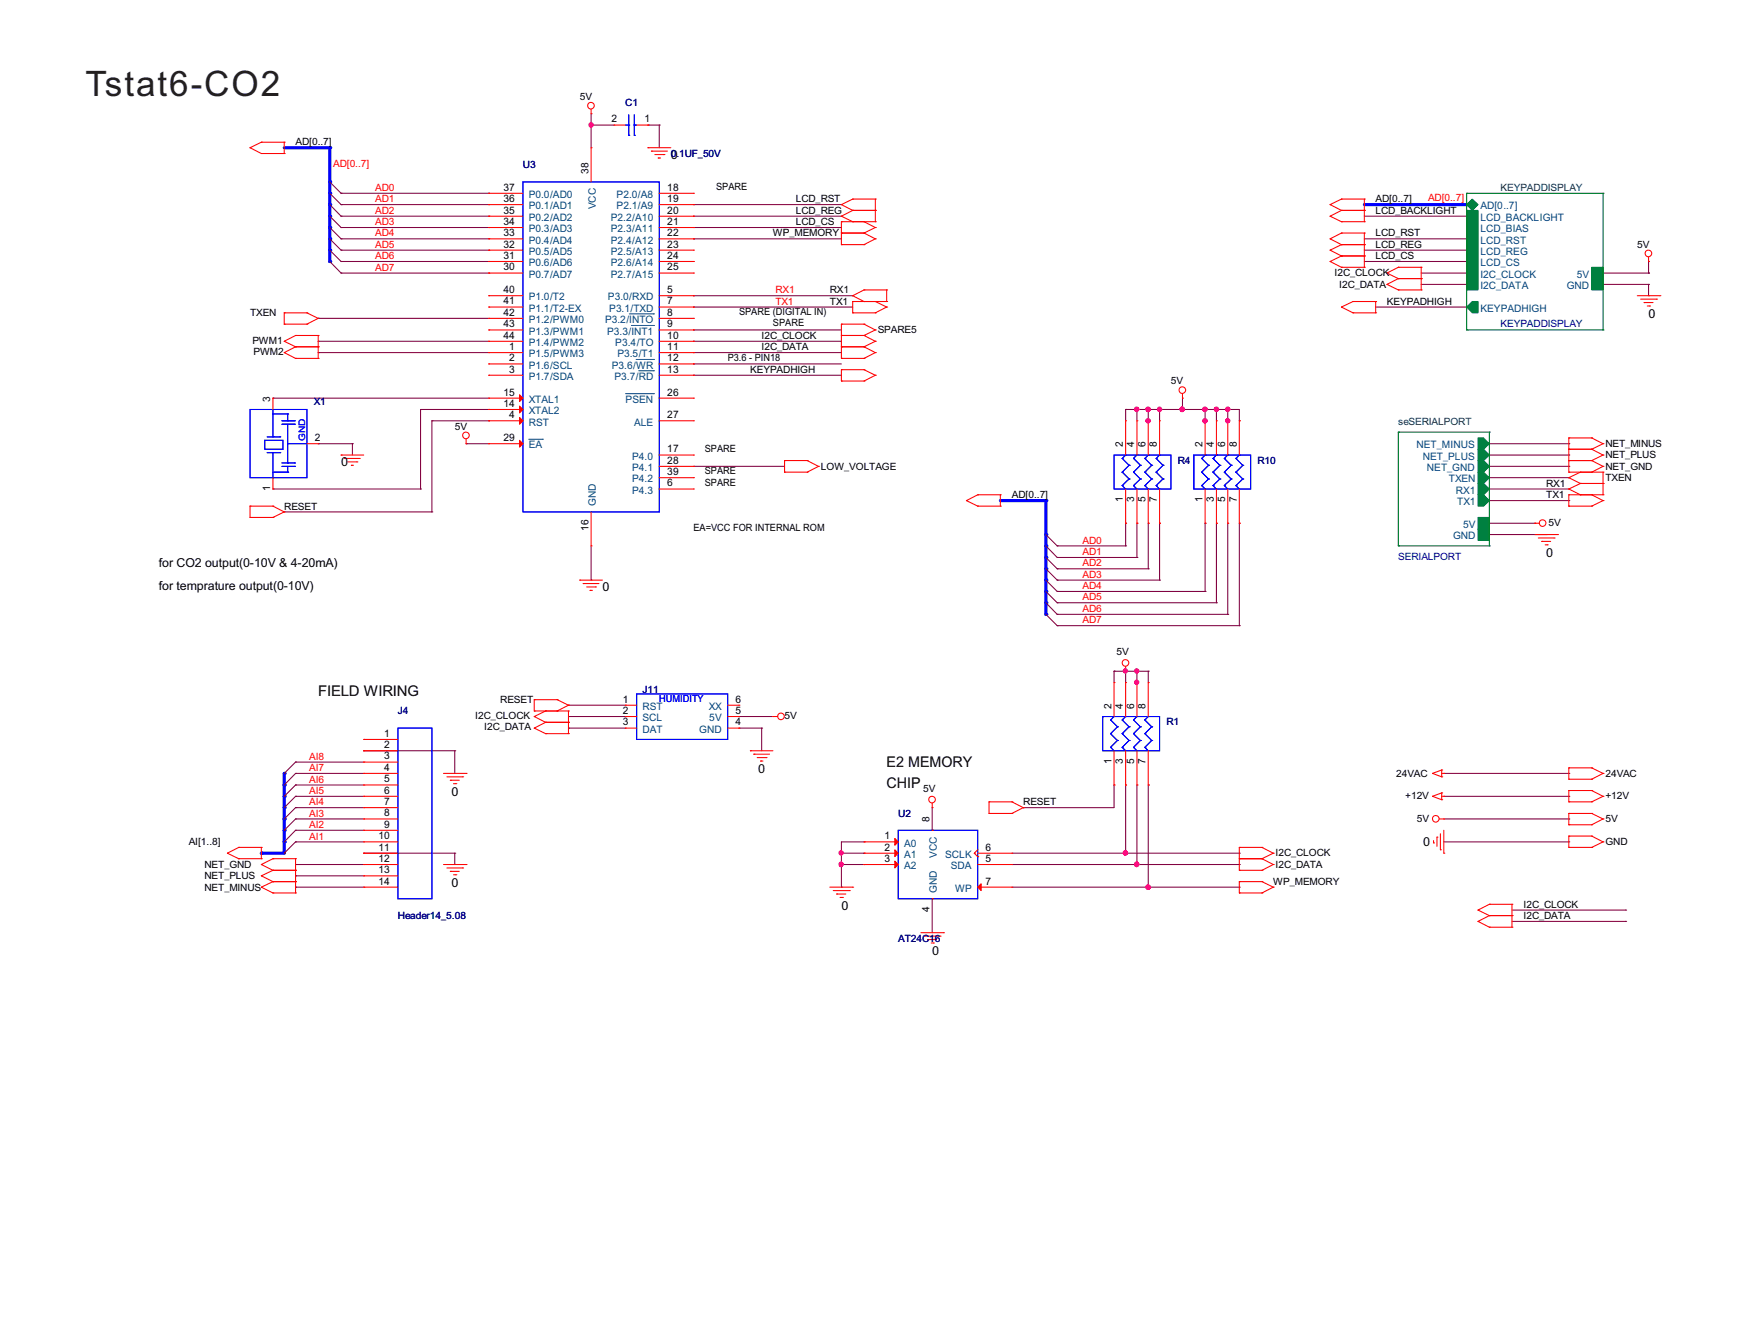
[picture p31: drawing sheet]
<svg xmlns="http://www.w3.org/2000/svg" width="279mm" height="216mm" viewBox="0 0 279 216" stroke-linecap="round" stroke-linejoin="round" font-family="sans-serif">
<defs><g id="words">
<text font-size="5.6" fill="#231f20" x="13.7" y="15.4">Tstat6-CO2</text>
<g font-size="2.4">
<text x="51.2" y="111.9">FIELD WIRING</text>
<text x="142.6" y="123.3">E2 MEMORY</text>
<text x="142.6" y="126.7">CHIP</text>
</g>
<g font-size="2">
<text x="107.9" y="25.6">0</text>
<text x="265.2" y="51.2">0</text>
<text x="54.9" y="75">0</text>
<text x="248.7" y="89.6">0</text>
<text x="25.6" y="94.8">for temprature output(0-10V)</text>
<text x="25.6" y="91.2">for CO2 output(0-10V &amp; 4-20mA)</text>
<text x="96.9" y="95.1">0</text>
<text x="122" y="124.3">0</text>
<text x="72.6" y="128">0</text>
<text x="228.9" y="136.1">0</text>
<text x="72.6" y="142.6">0</text>
<text x="135.3" y="146.3">0</text>
<text x="149.9" y="153.6">0</text>
</g>
<g font-size="1.7">
<text x="98.4" y="19.7">2</text>
<text x="103.7" y="19.7">1</text>
<text x="94.7" y="28" transform="rotate(-90 94.7 28)">38</text>
<text x="81" y="30.6">37</text>
<text x="81" y="32.5">36</text>
<text x="81" y="34.3">35</text>
<text x="107.3" y="30.6">18</text>
<text x="107.3" y="32.5">19</text>
<text x="107.3" y="34.3">20</text>
<text x="81" y="36.2">34</text>
<text x="81" y="38">33</text>
<text x="81" y="39.8">32</text>
<text x="81" y="41.6">31</text>
<text x="107.3" y="36.2">21</text>
<text x="107.3" y="38">22</text>
<text x="107.3" y="39.8">23</text>
<text x="107.3" y="41.6">24</text>
<text x="81" y="47.1">40</text>
<text x="81" y="43.5">30</text>
<text x="107.3" y="43.5">25</text>
<text x="107.3" y="47.1">5</text>
<text x="81" y="48.9">41</text>
<text x="81" y="50.8">42</text>
<text x="81" y="52.6">43</text>
<text x="107.3" y="48.9">7</text>
<text x="107.3" y="50.8">8</text>
<text x="107.3" y="52.6">9</text>
<text x="81" y="54.4">44</text>
<text x="81.9" y="56.3">1</text>
<text x="81.9" y="58.1">2</text>
<text x="81.9" y="59.9">3</text>
<text x="107.3" y="54.4">10</text>
<text x="107.3" y="56.3">11</text>
<text x="107.3" y="58.1">12</text>
<text x="107.3" y="59.9">13</text>
<text x="43.5" y="64.6" transform="rotate(-90 43.5 64.6)">3</text>
<text x="81" y="65.4">14</text>
<text x="81" y="63.6">15</text>
<text x="107.3" y="63.6">26</text>
<text x="50.6" y="70.9">2</text>
<text x="81" y="70.9">29</text>
<text x="81.9" y="67.2">4</text>
<text x="107.3" y="67.2">27</text>
<text x="180.6" y="71.9" transform="rotate(-90 180.6 71.9)">2</text>
<text x="182.5" y="71.9" transform="rotate(-90 182.5 71.9)">4</text>
<text x="184.3" y="71.9" transform="rotate(-90 184.3 71.9)">6</text>
<text x="186.1" y="71.9" transform="rotate(-90 186.1 71.9)">8</text>
<text x="193.4" y="71.9" transform="rotate(-90 193.4 71.9)">2</text>
<text x="195.2" y="71.9" transform="rotate(-90 195.2 71.9)">4</text>
<text x="197.1" y="71.9" transform="rotate(-90 197.1 71.9)">6</text>
<text x="198.9" y="71.9" transform="rotate(-90 198.9 71.9)">8</text>
<text x="107.3" y="72.7">17</text>
<text x="107.3" y="74.5">28</text>
<text x="107.3" y="76.4">39</text>
<text x="43.5" y="79" transform="rotate(-90 43.5 79)">1</text>
<text x="107.3" y="78.2">6</text>
<text x="180.6" y="80.8" transform="rotate(-90 180.6 80.8)">1</text>
<text x="182.5" y="80.8" transform="rotate(-90 182.5 80.8)">3</text>
<text x="184.3" y="80.8" transform="rotate(-90 184.3 80.8)">5</text>
<text x="186.1" y="80.8" transform="rotate(-90 186.1 80.8)">7</text>
<text x="193.4" y="80.8" transform="rotate(-90 193.4 80.8)">1</text>
<text x="195.2" y="80.8" transform="rotate(-90 195.2 80.8)">3</text>
<text x="197.1" y="80.8" transform="rotate(-90 197.1 80.8)">5</text>
<text x="198.9" y="80.8" transform="rotate(-90 198.9 80.8)">7</text>
<text x="94.7" y="85.3" transform="rotate(-90 94.7 85.3)">16</text>
<text x="100.2" y="112.9">1</text>
<text x="118.3" y="112.9">6</text>
<text x="178.8" y="113.9" transform="rotate(-90 178.8 113.9)">2</text>
<text x="180.6" y="113.9" transform="rotate(-90 180.6 113.9)">4</text>
<text x="182.5" y="113.9" transform="rotate(-90 182.5 113.9)">6</text>
<text x="184.3" y="113.9" transform="rotate(-90 184.3 113.9)">8</text>
<text x="61.8" y="118.4">1</text>
<text x="100.2" y="114.8">2</text>
<text x="100.2" y="116.6">3</text>
<text x="118.3" y="116.6">4</text>
<text x="118.3" y="114.8">5</text>
<text x="61.8" y="120.3">2</text>
<text x="61.8" y="122.1">3</text>
<text x="61.8" y="123.9">4</text>
<text x="61.8" y="125.8">5</text>
<text x="178.8" y="122.9" transform="rotate(-90 178.8 122.9)">1</text>
<text x="180.6" y="122.9" transform="rotate(-90 180.6 122.9)">3</text>
<text x="182.5" y="122.9" transform="rotate(-90 182.5 122.9)">5</text>
<text x="184.3" y="122.9" transform="rotate(-90 184.3 122.9)">7</text>
<text x="61.8" y="127.6">6</text>
<text x="61.8" y="129.4">7</text>
<text x="61.8" y="131.2">8</text>
<text x="60.9" y="134.9">10</text>
<text x="60.9" y="136.7">11</text>
<text x="61.8" y="133.1">9</text>
<text x="142.3" y="134.9">1</text>
<text x="142.3" y="136.7">2</text>
<text x="149.5" y="132.2" transform="rotate(-90 149.5 132.2)">8</text>
<text x="158.5" y="136.7">6</text>
<text x="60.9" y="138.6">12</text>
<text x="60.9" y="140.4">13</text>
<text x="60.9" y="142.2">14</text>
<text x="142.3" y="138.6">3</text>
<text x="158.5" y="138.6">5</text>
<text x="158.5" y="142.2">7</text>
<text x="149.5" y="146.6" transform="rotate(-90 149.5 146.6)">4</text>
</g>
<g font-size="1.7" fill="#004080">
<text x="85" y="31.8">P0.0/AD0</text>
<text x="85" y="33.7">P0.1/AD1</text>
<text x="85" y="35.5">P0.2/AD2</text>
<text x="95.8" y="33.7" transform="rotate(-90 95.8 33.7)">VCC</text>
<text x="98.3" y="35.5">P2.2/A10</text>
<text x="99.2" y="31.8">P2.0/A8</text>
<text x="99.2" y="33.7">P2.1/A9</text>
<text x="238.1" y="33.7">AD[0..7]</text>
<text x="238.1" y="35.5">LCD_BACKLIGHT</text>
<text x="85" y="37.3">P0.3/AD3</text>
<text x="85" y="39.2">P0.4/AD4</text>
<text x="85" y="41">P0.5/AD5</text>
<text x="98.3" y="37.3">P2.3/A11</text>
<text x="98.3" y="39.2">P2.4/A12</text>
<text x="98.3" y="41">P2.5/A13</text>
<text x="238.1" y="41">LCD_REG</text>
<text x="238.1" y="39.2">LCD_RST</text>
<text x="238.1" y="37.3">LCD_BIAS</text>
<text x="85" y="42.8">P0.6/AD6</text>
<text x="85" y="44.7">P0.7/AD7</text>
<text x="98.3" y="42.8">P2.6/A14</text>
<text x="98.3" y="44.7">P2.7/A15</text>
<text x="238.1" y="42.8">LCD_CS</text>
<text x="238.1" y="44.7">I2C_CLOCK</text>
<text x="238.1" y="46.5">I2C_DATA</text>
<text x="252" y="46.5">GND</text>
<text x="253.6" y="44.7">5V</text>
<text x="85" y="48.3">P1.0/T2</text>
<text x="85" y="50.1">P1.1/T2-EX</text>
<text x="85" y="51.9">P1.2/PWM0</text>
<text x="85" y="53.8">P1.3/PWM1</text>
<text x="97.3" y="51.9">P3.2/INTO</text>
<text x="97.7" y="53.8">P3.3/INT1</text>
<text x="97.8" y="48.3">P3.0/RXD</text>
<text x="98" y="50.1">P3.1/TXD</text>
<text x="238.1" y="50.1">KEYPADHIGH</text>
<text x="85" y="55.6">P1.4/PWM2</text>
<text x="85" y="57.4">P1.5/PWM3</text>
<text x="85" y="59.3">P1.6/SCL</text>
<text x="98.4" y="59.3">P3.6/WR</text>
<text x="99" y="55.6">P3.4/TO</text>
<text x="99.3" y="57.4">P3.5/T1</text>
<text x="85" y="64.8">XTAL1</text>
<text x="85" y="61.1">P1.7/SDA</text>
<text x="98.8" y="61.1">P3.7/RD</text>
<text x="100.6" y="64.8">PSEN</text>
<text x="85" y="68.4">RST</text>
<text x="85" y="66.6">XTAL2</text>
<text x="102" y="68.4">ALE</text>
<text x="85" y="72.1">EA</text>
<text x="101.7" y="73.9">P4.0</text>
<text x="101.7" y="75.7">P4.1</text>
<text x="101.7" y="77.6">P4.2</text>
<text x="227.8" y="72.1">NET_MINUS</text>
<text x="228.9" y="73.9">NET_PLUS</text>
<text x="229.5" y="75.7">NET_GND</text>
<text x="233" y="77.6">TXEN</text>
<text x="95.8" y="81.4" transform="rotate(-90 95.8 81.4)">GND</text>
<text x="101.7" y="79.4">P4.3</text>
<text x="234.2" y="79.4">RX1</text>
<text x="234.4" y="81.2">TX1</text>
<text x="233.7" y="86.7">GND</text>
<text x="235.3" y="84.9">5V</text>
<text x="103.3" y="114.1">RST</text>
<text x="103.3" y="116">SCL</text>
<text x="103.3" y="117.8">DAT</text>
<text x="112.5" y="117.8">GND</text>
<text x="114" y="114.1">XX</text>
<text x="114.1" y="116">5V</text>
<text x="145.4" y="136.1">A0</text>
<text x="145.4" y="137.9">A1</text>
<text x="150.7" y="137.9" transform="rotate(-90 150.7 137.9)">VCC</text>
<text x="152" y="137.9">SCLK</text>
<text x="145.4" y="139.7">A2</text>
<text x="150.7" y="143.6" transform="rotate(-90 150.7 143.6)">GND</text>
<text x="153" y="139.7">SDA</text>
<text x="153.6" y="143.4">WP</text>
</g>
<g font-size="1.6">
<text x="93.3" y="16">5V</text>
<text x="47.5" y="23.4">AD[0..7]</text>
<text x="115.2" y="30.5">SPARE</text>
<text x="128" y="32.5">LCD_RST</text>
<text x="128" y="34.3">LCD_REG</text>
<text x="221.3" y="32.5">AD[0..7]</text>
<text x="221.3" y="34.3">LCD_BACKLIGHT</text>
<text x="124.3" y="38">WP_MEMORY</text>
<text x="128" y="36.2">LCD_CS</text>
<text x="221.3" y="38">LCD_RST</text>
<text x="221.3" y="39.8">LCD_REG</text>
<text x="221.3" y="41.7">LCD_CS</text>
<text x="263.4" y="39.8">5V</text>
<text x="133.5" y="47.2">RX1</text>
<text x="214.7" y="44.4">I2C_CLOCK</text>
<text x="215.4" y="46.2">I2C_DATA</text>
<text x="40.2" y="50.8">TXEN</text>
<text x="118.9" y="50.6">SPARE (DIGITAL IN)</text>
<text x="124.3" y="52.5">SPARE</text>
<text x="133.5" y="49">TX1</text>
<text x="141.2" y="53.6">SPARE5</text>
<text x="223.1" y="49">KEYPADHIGH</text>
<text x="40.6" y="55.4">PWM1</text>
<text x="40.8" y="57">PWM2</text>
<text x="117.1" y="58">P3.6 - PIN18</text>
<text x="120.7" y="59.9">KEYPADHIGH</text>
<text x="122.5" y="56.3">I2C_DATA</text>
<text x="122.5" y="54.5">I2C_CLOCK</text>
<text x="188.3" y="61.8">5V</text>
<text x="73.2" y="69.1">5V</text>
<text x="258.2" y="71.8">NET_MINUS</text>
<text x="113.4" y="72.6">SPARE</text>
<text x="113.4" y="76.2">SPARE</text>
<text x="132" y="75.5">LOW_VOLTAGE</text>
<text x="258.2" y="77.3">TXEN</text>
<text x="258.2" y="75.5">NET_GND</text>
<text x="258.2" y="73.7">NET_PLUS</text>
<text x="45.7" y="81.9">RESET</text>
<text x="113.4" y="78.1">SPARE</text>
<text x="162.8" y="80.1">AD[0..7]</text>
<text x="248.7" y="78.2">RX1</text>
<text x="248.7" y="80.1">TX1</text>
<text x="111.5" y="85.4">EA=VCC FOR INTERNAL ROM</text>
<text x="249.1" y="84.6">5V</text>
<text x="179.6" y="105.3">5V</text>
<text x="80.5" y="113">RESET</text>
<text x="76.5" y="115.5">I2C_CLOCK</text>
<text x="77.9" y="117.4">I2C_DATA</text>
<text x="126.2" y="115.5">5V</text>
<text x="224.6" y="124.9">24VAC</text>
<text x="258.2" y="124.9">24VAC</text>
<text x="148.5" y="127.3">5V</text>
<text x="164.6" y="129.5">RESET</text>
<text x="226" y="128.5">+12V</text>
<text x="258.2" y="128.5">+12V</text>
<text x="30.4" y="135.8">AI[1..8]</text>
<text x="205.2" y="137.7">I2C_CLOCK</text>
<text x="227.9" y="132.2">5V</text>
<text x="258.2" y="135.8">GND</text>
<text x="258.2" y="132.2">5V</text>
<text x="32.9" y="141.4">NET_PLUS</text>
<text x="32.9" y="139.5">NET_GND</text>
<text x="32.9" y="143.2">NET_MINUS</text>
<text x="204.8" y="142.2">WP_MEMORY</text>
<text x="205.2" y="139.5">I2C_DATA</text>
<text x="245.1" y="147.7">I2C_DATA</text>
<text x="245.1" y="145.9">I2C_CLOCK</text>
</g>
<g font-size="1.6" fill="#000080">
<text x="100.6" y="17">C1</text>
<text x="84.1" y="27.1">U3</text>
<text x="107.9" y="25.2">0.1UF_50V</text>
<text x="241.4" y="52.6">KEYPADDISPLAY</text>
<text x="50.5" y="65.1">X1</text>
<text x="189.4" y="74.6">R4</text>
<text x="202.3" y="74.6">R10</text>
<text x="224.9" y="90">SERIALPORT</text>
<text x="103.3" y="111.3">J11</text>
<text x="64" y="114.8">J4</text>
<text x="187.6" y="116.6">R1</text>
<text x="144.5" y="131.3">U2</text>
<text x="64" y="147.7">Header14_5.08</text>
<text x="144.5" y="151.4">AT24C16</text>
</g>
<g font-size="1.6" fill="#f00">
<text x="53.6" y="26.9">AD[0..7]</text>
<text x="60.4" y="34.4">AD2</text>
<text x="60.4" y="30.7">AD0</text>
<text x="60.4" y="32.5">AD1</text>
<text x="229.7" y="32.3">AD[0..7]</text>
<text x="60.4" y="41.7">AD6</text>
<text x="60.4" y="38">AD4</text>
<text x="60.4" y="36.2">AD3</text>
<text x="60.4" y="39.8">AD5</text>
<text x="60.4" y="43.5">AD7</text>
<text x="124.7" y="47.2">RX1</text>
<text x="124.7" y="49">TX1</text>
<text x="174.1" y="89.2">AD1</text>
<text x="174.1" y="87.4">AD0</text>
<text x="174.1" y="92.9">AD3</text>
<text x="174.1" y="94.7">AD4</text>
<text x="174.1" y="91.1">AD2</text>
<text x="174.1" y="96.5">AD5</text>
<text x="174.1" y="98.4">AD6</text>
<text x="174.1" y="100.2">AD7</text>
<text x="49.7" y="122.1">AI8</text>
<text x="49.7" y="124">AI7</text>
<text x="49.7" y="125.8">AI6</text>
<text x="49.7" y="127.6">AI5</text>
<text x="49.7" y="129.5">AI4</text>
<text x="49.7" y="131.3">AI3</text>
<text x="49.7" y="133.1">AI2</text>
<text x="49.7" y="135">AI1</text>
</g>
<g font-size="1.6" fill="#004040">
<text x="241.4" y="30.7">KEYPADDISPLAY</text>
<text x="224.9" y="68.4">seSERIALPORT</text>
</g>
<text font-size="1.6" fill="#00f" x="106" y="112.8">HUMIDITY</text>
<text font-size="1.4" fill="#00f" x="49.1" y="71" transform="rotate(-90 49.1 71)">GND</text>
</g></defs>
<path d="M232.2 124.3h20.1M252.3 124.3h.1M243.2 146.3h18.3M243.2 148.1h18.3M261.5 146.3h.1M261.5 148.1h.1" fill="none" stroke="#800040" stroke-width=".17"/>
<path d="M219.5 32.9h16.4" fill="none" stroke="#00f" stroke-width=".51"/>
<circle cx="235.9" cy="32.9" r=".25" fill="#00f"/>
<path d="M219.5 38.4h16.4M235.9 38.4h.1M219.5 40.2h16.4M219.5 42h16.4M221.3 49.4h14.6M235.9 40.2h.1M235.9 42h.1M235.9 49.4h.1M199.3 84.1h.1M199.3 84.1v16.5" fill="none" stroke="#800040" stroke-width=".17"/>
<path d="M45.7 23.7h7.3" fill="none" stroke="#00f" stroke-width=".51"/>
<circle cx="53" cy="23.7" r=".25" fill="#00f"/>
<path d="M160.9 80.5h7.3" fill="none" stroke="#00f" stroke-width=".51"/>
<circle cx="168.2" cy="80.5" r=".25" fill="#00f"/>
<g fill="none" stroke="#800040" stroke-width=".17">
<path d="M111.5 34.8h.1M111.5 34.8h23.8M54.9 42h23.7M78.6 42h.1M43.9 78.6h.1M43.9 78.6h23.7M181.1 84.1h.1M181.1 84.1v3.7M182.9 84.1h.1M182.9 84.1v5.5M184.7 84.1h.1M184.7 84.1v7.3"/>
<path d="M232.2 131.7h20.1M232.2 128h20.1M252.3 131.7h.1M252.3 128h.1"/>
</g>
<path d="M53 31.1v1.8" fill="none" stroke="#00f" stroke-width=".51"/>
<circle cx="53" cy="32.9" r=".25" fill="#00f"/>
<path d="M54.9 34.8h23.7M78.6 34.8h.1M51.2 51.2h.1M51.2 51.2h27.4M111.5 53h.1M111.5 53h23.8M170.1 93.3h16.4M186.5 93.3h.1" fill="none" stroke="#800040" stroke-width=".17"/>
<path d="M168.2 89.6v1.8" fill="none" stroke="#00f" stroke-width=".51"/>
<circle cx="168.2" cy="91.4" r=".25" fill="#00f"/>
<g fill="none" stroke="#800040" stroke-width=".17">
<path d="M54.9 38.4h23.7M54.9 36.6h23.7M78.6 38.4h.1M78.6 36.6h.1M54.9 43.9h23.7M78.6 43.9h.1M111.5 54.9h.1M111.5 54.9h23.8M43.9 64h.1M43.9 64h34.7M111.5 75h.1M111.5 60.3h.1"/>
<path d="M111.5 75h14.7M111.5 60.3h23.8"/>
</g>
<path d="M53 23.7v5.6" fill="none" stroke="#00f" stroke-width=".51"/>
<circle cx="53" cy="29.3" r=".25" fill="#00f"/>
<path d="M54.9 31.1h23.7M78.6 31.1h.1M111.5 36.6h.1M111.5 36.6h23.8M111.5 47.5h.1M111.5 47.5h25.7M170.1 95.1h23.7M186.5 84.1h.1M186.5 84.1v9.2M193.8 95.1h.1" fill="none" stroke="#800040" stroke-width=".17"/>
<path d="M53 29.3v1.8" fill="none" stroke="#00f" stroke-width=".51"/>
<circle cx="53" cy="31.1" r=".25" fill="#00f"/>
<path d="M111.5 38.4h.1M111.5 38.4h23.8" fill="none" stroke="#800040" stroke-width=".17"/>
<path d="M168.2 95.1v1.8" fill="none" stroke="#00f" stroke-width=".51"/>
<circle cx="168.2" cy="96.9" r=".25" fill="#00f"/>
<path d="M168.2 80.5v5.4" fill="none" stroke="#00f" stroke-width=".51"/>
<circle cx="168.2" cy="85.9" r=".25" fill="#00f"/>
<path d="M168.2 87.8v1.8" fill="none" stroke="#00f" stroke-width=".51"/>
<circle cx="168.2" cy="89.6" r=".25" fill="#00f"/>
<path d="M53 40.2v1.8" fill="none" stroke="#00f" stroke-width=".51"/>
<circle cx="53" cy="42" r=".25" fill="#00f"/>
<path d="M111.5 32.9h.1M111.5 32.9h23.8" fill="none" stroke="#800040" stroke-width=".17"/>
<path d="M53 36.6v1.8" fill="none" stroke="#00f" stroke-width=".51"/>
<circle cx="53" cy="38.4" r=".25" fill="#00f"/>
<path d="M170.1 96.9h25.6M195.7 96.9h.1" fill="none" stroke="#800040" stroke-width=".17"/>
<path d="M168.2 85.9v1.9" fill="none" stroke="#00f" stroke-width=".51"/>
<circle cx="168.2" cy="87.8" r=".25" fill="#00f"/>
<path d="M53 32.9v1.9" fill="none" stroke="#00f" stroke-width=".51"/>
<circle cx="53" cy="34.8" r=".25" fill="#00f"/>
<g fill="none" stroke="#800040" stroke-width=".17">
<path d="M54.9 32.9h23.7M78.6 32.9h.1M54.9 40.2h23.7M78.6 40.2h.1M111.5 56.7h.1M111.5 56.7h23.8M67.6 78.6h.1M67.6 65.8v12.8M170.1 98.8h27.4M170.1 89.6h12.8M182.9 89.6h.1M195.7 84.1h.1"/>
<path d="M195.7 84.1v12.8M197.5 98.8h.1"/>
</g>
<path d="M168.2 93.3v1.8" fill="none" stroke="#00f" stroke-width=".51"/>
<circle cx="168.2" cy="95.1" r=".25" fill="#00f"/>
<path d="M170.1 87.8h11M181.1 87.8h.1M193.8 84.1h.1M193.8 84.1v11" fill="none" stroke="#800040" stroke-width=".17"/>
<path d="M168.2 96.9v1.9" fill="none" stroke="#00f" stroke-width=".51"/>
<circle cx="168.2" cy="98.8" r=".25" fill="#00f"/>
<path d="M53 38.4v1.8" fill="none" stroke="#00f" stroke-width=".51"/>
<circle cx="53" cy="40.2" r=".25" fill="#00f"/>
<path d="M111.5 49.4h.1M111.5 49.4h25.7" fill="none" stroke="#800040" stroke-width=".17"/>
<path d="M168.2 91.4v1.9" fill="none" stroke="#00f" stroke-width=".51"/>
<circle cx="168.2" cy="93.3" r=".25" fill="#00f"/>
<path d="M170.1 100.6h29.2M199.3 100.6h.1" fill="none" stroke="#800040" stroke-width=".17"/>
<path d="M53 34.8v1.8" fill="none" stroke="#00f" stroke-width=".51"/>
<circle cx="53" cy="36.6" r=".25" fill="#00f"/>
<g fill="none" stroke="#800040" stroke-width=".17">
<path d="M95.1 18.3v1.8M95.1 20.1h.1M265.2 47.5h.1M265.2 45.7v1.8M67.6 65.8h11M78.6 65.8h.1M239.6 78.6h12.7M239.6 76.8h12.7M252.3 78.6h.1M252.3 76.8h.1M170.1 91.4h14.6M184.7 91.4h.1"/>
<path d="M197.5 84.1h.1M197.5 84.1v14.7M239.6 80.5h12.7M239.6 85.9h9.1M248.7 85.9h.1M252.3 80.5h.1M162.8 137.2h18.3M181.1 137.2h.1M232.2 135.3h20.1M252.3 135.3h.1"/>
</g>
<circle cx="181" cy="137.1" r=".34" fill="#f0f"/>
<circle cx="181" cy="137.1" r=".34" fill="none" stroke="#f0f" stroke-width=".17"/>
<g fill="none" stroke="#800040" stroke-width=".17">
<path d="M219.5 34.8h16.4M235.9 34.8h.1M228.6 43.9h7.3M228.6 45.7h7.3M235.9 43.9h.1M235.9 45.7h.1M257.9 43.9h7.3M265.2 43.9h.1M239.6 75h12.7M239.6 73.2h12.7M239.6 71.3h12.7M252.3 75h.1"/>
<path d="M252.3 73.2h.1M252.3 71.3h.1M239.6 84.1h7.3M246.9 84.1h.1M182.9 107.9h.1M182.9 107.9h1.8M149.9 133.5h.1M149.9 129.8v3.7M149.9 144.5h.1M149.9 144.5v5.4"/>
</g>
<circle cx="182.8" cy="107.9" r=".34" fill="#f0f"/>
<circle cx="182.8" cy="107.9" r=".34" fill="none" stroke="#f0f" stroke-width=".17"/>
<path d="M265.2 43.9h.1M265.2 42v1.9M56.7 71.3h.1M56.7 71.3v1.9M75 71.3h.1M75 71.3h3.6M190.2 65.8h.1M190.2 64v1.8M197.5 65.8h.1M197.5 65.8h1.8M135.3 139h.1M135.3 137.2v1.8" fill="none" stroke="#800040" stroke-width=".17"/>
<circle cx="135.3" cy="139" r=".35" fill="#f0f"/>
<circle cx="135.3" cy="139" r=".35" fill="none" stroke="#f0f" stroke-width=".17"/>
<path d="M181.1 126.2h.1M181.1 126.2v11" fill="none" stroke="#800040" stroke-width=".17"/>
<circle cx="181" cy="137.1" r=".34" fill="#f0f"/>
<circle cx="181" cy="137.1" r=".34" fill="none" stroke="#f0f" stroke-width=".17"/>
<path d="M182.9 126.2h.1M182.9 126.2v12.8" fill="none" stroke="#800040" stroke-width=".17"/>
<circle cx="182.8" cy="139" r=".35" fill="#f0f"/>
<circle cx="182.8" cy="139" r=".35" fill="none" stroke="#f0f" stroke-width=".17"/>
<path d="M162.8 139h20.1M182.9 139h.1" fill="none" stroke="#800040" stroke-width=".17"/>
<circle cx="182.8" cy="139" r=".35" fill="#f0f"/>
<circle cx="182.8" cy="139" r=".35" fill="none" stroke="#f0f" stroke-width=".17"/>
<path d="M184.7 126.2h.1M184.7 126.2v16.4" fill="none" stroke="#800040" stroke-width=".17"/>
<circle cx="184.7" cy="142.6" r=".36" fill="#f0f"/>
<circle cx="184.7" cy="142.6" r=".36" fill="none" stroke="#f0f" stroke-width=".17"/>
<path d="M162.8 142.6h21.9M184.7 142.6h.1" fill="none" stroke="#800040" stroke-width=".17"/>
<circle cx="184.7" cy="142.6" r=".36" fill="#f0f"/>
<circle cx="184.7" cy="142.6" r=".36" fill="none" stroke="#f0f" stroke-width=".17"/>
<path d="M111.5 58.5h.1M111.5 58.5h23.8M186.5 65.8h.1M186.5 65.8h3.7M47.5 139h.1M47.5 139h11M47.5 140.8h.1M47.5 142.6h.1M47.5 140.8h11M47.5 142.6h11" fill="none" stroke="#800040" stroke-width=".17"/>
<circle cx="190.1" cy="65.8" r=".35" fill="#f0f"/>
<circle cx="190.1" cy="65.8" r=".35" fill="none" stroke="#f0f" stroke-width=".17"/>
<path d="M135.3 137.2h.1M135.3 135.3v1.9" fill="none" stroke="#800040" stroke-width=".17"/>
<circle cx="135.3" cy="137.1" r=".34" fill="#f0f"/>
<circle cx="135.3" cy="137.1" r=".34" fill="none" stroke="#f0f" stroke-width=".17"/>
<g fill="none" stroke="#800040" stroke-width=".17">
<path d="M106 20.1h.1M106 20.1v3.6M257.9 45.7h7.3M265.2 45.7h.1M69.5 67.6h.1M78.6 67.6h.1M78.6 67.6h-9.1v14.7h-23.8M69.5 82.3h.1M91.4 115.2h.1M91.4 113.4h.1M91.4 117.1h.1M91.4 117.1h9.2"/>
<path d="M91.4 115.2h9.2M91.4 113.4h9.2M118.9 117.1h.1M118.9 115.2h.1M118.9 117.1h3.6v3.6M118.9 115.2h5.4M122.5 117.1h.1M47.5 122.5h.1M47.5 124.3h.1M47.5 122.5h11M47.5 124.3h11M135.3 135.3h3.7"/>
<path d="M135.3 137.2h3.7M139 135.3h.1M139 137.2h.1M139 139h.1M139 139h-3.7v3.6M164.6 129.8h.1M164.6 129.8h14.6M135.3 142.6h.1"/>
</g>
<path d="M42 137.2h3.7" fill="none" stroke="#00f" stroke-width=".51"/>
<circle cx="42" cy="137.2" r=".25" fill="#00f"/>
<path d="M45.7 135.3v1.9" fill="none" stroke="#00f" stroke-width=".51"/>
<circle cx="45.7" cy="135.3" r=".25" fill="#00f"/>
<path d="M45.7 124.3v1.9" fill="none" stroke="#00f" stroke-width=".51"/>
<circle cx="45.7" cy="124.3" r=".25" fill="#00f"/>
<path d="M47.5 126.2h.1M47.5 126.2h11" fill="none" stroke="#800040" stroke-width=".17"/>
<path d="M45.7 126.2v1.8" fill="none" stroke="#00f" stroke-width=".51"/>
<circle cx="45.7" cy="126.2" r=".25" fill="#00f"/>
<path d="M47.5 128h.1M47.5 128h11" fill="none" stroke="#800040" stroke-width=".17"/>
<path d="M45.7 128v1.8" fill="none" stroke="#00f" stroke-width=".51"/>
<circle cx="45.7" cy="128" r=".25" fill="#00f"/>
<path d="M47.5 129.8h.1M47.5 129.8h11" fill="none" stroke="#800040" stroke-width=".17"/>
<path d="M45.7 129.8v1.9" fill="none" stroke="#00f" stroke-width=".51"/>
<circle cx="45.7" cy="129.8" r=".25" fill="#00f"/>
<path d="M47.5 131.7h.1M47.5 131.7h11" fill="none" stroke="#800040" stroke-width=".17"/>
<path d="M45.7 131.7v1.8" fill="none" stroke="#00f" stroke-width=".51"/>
<circle cx="45.7" cy="131.7" r=".25" fill="#00f"/>
<path d="M47.5 133.5h.1M47.5 133.5h11" fill="none" stroke="#800040" stroke-width=".17"/>
<path d="M45.7 133.5v1.8" fill="none" stroke="#00f" stroke-width=".51"/>
<circle cx="45.7" cy="133.5" r=".25" fill="#00f"/>
<g fill="none" stroke="#800040" stroke-width=".17">
<path d="M95.1 20.1h.1M98.8 20.1h-3.7v3.6M104.2 20.1h.1M104.2 20.1h1.8M51.2 56.7h.1M51.2 54.9h.1M51.2 56.7h27.4M51.2 54.9h27.4M51.2 71.3h.1M51.2 71.3h5.5M47.5 135.3h.1M47.5 135.3h11"/>
<path d="M58.5 137.2h.1M58.5 120.7h.1M58.5 137.2h14.7v1.8M58.5 120.7h14.7v3.6M73.2 137.2h.1M73.2 120.7h.1"/>
</g>
<circle cx="95.1" cy="20.1" r=".35" fill="#f0f"/>
<circle cx="95.1" cy="20.1" r=".35" fill="none" stroke="#f0f" stroke-width=".17"/>
<path d="M181.1 65.8h.1M181.1 67.6v-1.8h1.8v1.8M182.9 65.8h.1M184.7 65.8h.1M184.7 65.8v1.8M95.1 93.3h.1M95.1 87.8v5.5" fill="none" stroke="#800040" stroke-width=".17"/>
<circle cx="184.7" cy="67.6" r=".36" fill="#f0f"/>
<circle cx="184.7" cy="67.6" r=".36" fill="none" stroke="#f0f" stroke-width=".17"/>
<circle cx="184.7" cy="65.8" r=".37" fill="#f0f"/>
<circle cx="184.7" cy="65.8" r=".37" fill="none" stroke="#f0f" stroke-width=".17"/>
<path d="M182.9 65.8h.1M182.9 65.8h1.8" fill="none" stroke="#800040" stroke-width=".17"/>
<circle cx="182.8" cy="65.8" r=".35" fill="#f0f"/>
<circle cx="182.8" cy="65.8" r=".35" fill="none" stroke="#f0f" stroke-width=".17"/>
<path d="M186.5 65.8h.1M186.5 65.8v1.8" fill="none" stroke="#800040" stroke-width=".17"/>
<circle cx="186.5" cy="65.8" r=".35" fill="#f0f"/>
<circle cx="186.5" cy="65.8" r=".35" fill="none" stroke="#f0f" stroke-width=".17"/>
<path d="M184.7 65.8h.1M184.7 65.8h1.8M193.8 65.8h.1M193.8 65.8v1.8" fill="none" stroke="#800040" stroke-width=".17"/>
<circle cx="193.8" cy="67.6" r=".36" fill="#f0f"/>
<circle cx="193.8" cy="67.6" r=".36" fill="none" stroke="#f0f" stroke-width=".17"/>
<circle cx="193.8" cy="65.8" r=".37" fill="#f0f"/>
<circle cx="193.8" cy="65.8" r=".37" fill="none" stroke="#f0f" stroke-width=".17"/>
<path d="M190.2 65.8h.1M190.2 65.8h3.6" fill="none" stroke="#800040" stroke-width=".17"/>
<circle cx="190.1" cy="65.8" r=".35" fill="#f0f"/>
<circle cx="190.1" cy="65.8" r=".35" fill="none" stroke="#f0f" stroke-width=".17"/>
<path d="M195.7 65.8h.1M195.7 65.8v1.8" fill="none" stroke="#800040" stroke-width=".17"/>
<circle cx="195.6" cy="65.8" r=".35" fill="#f0f"/>
<circle cx="195.6" cy="65.8" r=".35" fill="none" stroke="#f0f" stroke-width=".17"/>
<path d="M193.8 65.8h.1M193.8 65.8h1.9M197.5 65.8h.1M197.5 65.8v1.8" fill="none" stroke="#800040" stroke-width=".17"/>
<circle cx="197.5" cy="67.6" r=".34" fill="#f0f"/>
<circle cx="197.5" cy="67.6" r=".34" fill="none" stroke="#f0f" stroke-width=".17"/>
<circle cx="197.5" cy="65.8" r=".35" fill="#f0f"/>
<circle cx="197.5" cy="65.8" r=".35" fill="none" stroke="#f0f" stroke-width=".17"/>
<path d="M195.7 65.8h.1M195.7 65.8h1.8M199.3 67.6h.1M199.3 65.8v1.8M179.2 107.9h.1M179.2 109.7v-1.8h1.9v1.8M181.1 107.9h.1M182.9 107.9h.1M182.9 107.9v1.8M179.2 126.2h.1M179.2 126.2v3.6" fill="none" stroke="#800040" stroke-width=".17"/>
<circle cx="182.8" cy="109.7" r=".34" fill="#f0f"/>
<circle cx="182.8" cy="109.7" r=".34" fill="none" stroke="#f0f" stroke-width=".17"/>
<path d="M181.1 107.9h.1M181.1 107.9h1.8" fill="none" stroke="#800040" stroke-width=".17"/>
<circle cx="181" cy="107.9" r=".34" fill="#f0f"/>
<circle cx="181" cy="107.9" r=".34" fill="none" stroke="#f0f" stroke-width=".17"/>
<g fill="none" stroke="#800040" stroke-width=".17">
<path d="M53 36.6l1.9 1.8M53 34.8l1.9 1.8M53 31.1l1.9 1.8M53 32.9l1.9 1.9M53 29.3l1.9 1.8M53 38.4l1.9 1.8M54.9 38.4h.1M54.9 36.6h.1M54.9 32.9h.1M54.9 34.8h.1M54.9 31.1h.1M53 40.2l1.9 1.8"/>
<path d="M53 42l1.9 1.9M54.9 42h.1M54.9 43.9h.1M54.9 40.2h.1M168.2 96.9l1.9 1.9M168.2 85.9l1.9 1.9M168.2 91.4l1.9 1.9M168.2 98.8l1.9 1.8M168.2 87.8l1.9 1.8M168.2 89.6l1.9 1.8M168.2 93.3l1.9 1.8M168.2 95.1l1.9 1.8"/>
<path d="M170.1 98.8h.1M170.1 87.8h.1M170.1 93.3h.1M170.1 89.6h.1M170.1 91.4h.1M170.1 95.1h.1M170.1 96.9h.1M170.1 100.6h.1M184.7 107.9h.1M184.7 107.9v1.8M45.7 124.3h.1M45.7 126.2h.1"/>
<path d="M45.7 128h.1M45.7 129.8h.1M45.7 131.7h.1M45.7 133.5h.1M45.7 135.3h.1M45.7 137.2h.1M47.5 122.5l-1.8 1.8M47.5 124.3l-1.8 1.9M47.5 126.2l-1.8 1.8M47.5 128l-1.8 1.8M47.5 129.8l-1.8 1.9M47.5 131.7l-1.8 1.8"/>
<path d="M47.5 133.5l-1.8 1.8M47.5 135.3l-1.8 1.9M181.1 137.2h18.2M182.9 139h16.4M199.3 137.2h.1M199.3 139h.1M184.7 142.6h14.6M199.3 142.6h.1"/>
</g>
<g fill="none" stroke="#f00" stroke-width=".17">
<path d="M95.1 18.3h.1M95.1 17.6v.7M40.2 23.7h.1M40.2 23.7l1.8-.8h3.7v1.8h-3.7zM42 22.9h.1M42 24.7h.1M45.7 22.9h.1M45.7 24.7h.1M104.2 23.7h.1M104.2 23.7h3.7M104.8 24.3h.1M104.8 24.3h2.6"/>
<path d="M105.3 24.8h1.5M105.9 25.4h.1M105.9 25.4h.4M106.8 24.8h.1M135.3 32.9h.1M135.3 34.8h.1M135.3 37.5h.1M135.3 39.3h.1M135.3 35.6h.1M135.3 37.5h3.7M137.2 33.8h.1M137.2 32h.1"/>
<path d="M137.2 35.6h.1M137.2 33.8l-1.9-.9 1.9-.9h3.6v3.6h-5.5v3.7h3.7l1.8-.9-1.8-.9M137.2 33.8h3.6M137.2 33.8l-1.9 1 1.9 .8M139 37.5h.1M139 39.3h.1M139 35.6h.1M139 35.6l1.8 1-1.8 .9M140.8 33.8h.1M140.8 32h.1M140.8 35.6h.1M140.8 38.4h.1"/>
<path d="M140.8 36.6h.1M214 32.9h.1M214 38.4h.1M214 34.8h.1M214 32.9l1.8-.9h3.7v3.6h-3.7l-1.8-.8 1.8-1zM215.8 32h.1M215.8 33.8h.1M215.8 39.3h.1M215.8 37.5h.1M215.8 35.6h.1M215.8 33.8h3.7M215.8 39.3l-1.8-.9 1.8-.9h3.7v5.5h-3.7l-1.8-1 1.8-.9"/>
<path d="M215.8 39.3h3.7M215.8 39.3l-1.8 .9 1.8 .9M219.5 32h.1M219.5 33.8h.1M219.5 39.3h.1M219.5 37.5h.1M219.5 35.6h.1M45.7 50.3h.1M45.7 52.1h.1M45.7 56.7h.1M45.7 54.9h.1M45.7 50.3h3.7l1.8 .9-1.8 .9h-3.7z"/>
<path d="M45.7 54.9l1.8-1h3.7v3.7h-3.7l-1.8-.9 1.8-.9zM47.5 55.8h.1M47.5 57.6h.1M47.5 53.9h.1M47.5 55.8h3.7M49.4 50.3h.1M49.4 52.1h.1M51.2 51.2h.1M51.2 55.8h.1M51.2 57.6h.1M51.2 53.9h.1M135.3 55.8h.1"/>
<path d="M135.3 57.6h.1M135.3 59.4h.1M135.3 52.1h.1M135.3 53.9h.1M135.3 55.8h3.7M135.3 59.4h3.7l1.8 .9-1.8 1h-3.7zM135.3 53.9h3.7M137.2 48.5h.1M137.2 50.3h.1M137.2 47.5h.1M139 55.8h.1M139 57.6h.1"/>
<path d="M139 46.6h.1M139 48.5h.1M139 59.4h.1M139 52.1h.1M139 53.9h.1M139 48.5l-1.8-1 1.8-.9h3.6v1.9h-5.4v1.8h3.6l1.8-.9-1.8-.9M139 53.9l1.8-.9-1.8-.9h-3.7v5.5h3.7l1.8-.9-1.8-.9M139 53.9l1.8 1-1.8 .9M140.8 48.5h.1M140.8 50.3h.1M140.8 56.7h.1M140.8 53h.1"/>
<path d="M140.8 54.9h.1M142.6 49.4h.1M142.6 46.6h.1M142.6 48.5h.1M214 40.2h.1M214 42h.1M215.8 41.1h.1M215.8 43h.1M215.8 49.4h.1M215.8 49.4l1.8-.9h3.7v1.8h-3.7zM215.8 41.1h3.7M217.6 50.3h.1"/>
<path d="M217.6 48.5h.1M219.5 41.1h.1M219.5 43h.1M221.3 50.3h.1M221.3 48.5h.1M223.1 43.9h.1M223.1 45.7h.1M223.1 43.9l1.8-.9h3.7v3.6h-3.7l-1.8-.9 1.8-.9zM224.9 44.8h.1M224.9 43h.1M224.9 46.6h.1M224.9 44.8h3.7"/>
<path d="M228.6 44.8h.1M228.6 43h.1M228.6 46.6h.1M263.4 47.5h3.6M263.9 48.1h2.5M264.5 48.6h.1M264.5 48.6h1.4M265 49.2h.3M265.2 42h.1M265.2 41.3v.7M265.3 49.2h.1M266.4 48.1h.1"/>
<path d="M267 47.5h.1M54.9 73.2h.1M54.9 73.2h3.6M55.4 73.7h.1M55.4 73.7h2.6M56 74.3h1.4M56.5 74.8h.1M56.5 74.8h.4M57.4 74.3h.1M75 71.3h.1M75 70.6v.7M126.2 74h.1"/>
<path d="M126.2 75.9h.1M126.2 74h3.6l1.9 1-1.9 .9h-3.6zM129.8 74h.1M129.8 75.9h.1M131.7 75h.1M135.3 61.3h.1M139 61.3h.1M140.8 60.3h.1M157.3 79.5h.1M160.9 79.5h.1M190.2 64h.1M190.2 63.3v.7"/>
<path d="M252.3 78.6h.1M252.3 79.5h.1M252.3 76.8h.1M252.3 70.4h.1M252.3 72.2h.1M252.3 75.9h.1M252.3 74h.1M252.3 74h3.7M252.3 72.2h3.7M254.2 77.7h.1M254.2 79.5h.1M254.2 75.9h.1"/>
<path d="M254.2 77.7l-1.9 .9 1.9 .9M254.2 77.7h3.7M254.2 75.9l-1.9 .9 1.9 .9M256 79.5h.1M256 70.4h.1M256 72.2h.1M256 75.9h.1M256 74h.1M256 72.2l1.9-.9-1.9-.9h-3.7v5.5h5.6v3.6h-5.6v1.9h3.7l1.9-.9-1.9-1M256 74l1.9 1-1.9 .9M256 72.2l1.9 1-1.9 .8M257.9 77.7h.1"/>
<path d="M257.9 79.5h.1M257.9 75.9h.1M257.9 71.3h.1M257.9 75h.1M257.9 73.2h.1M40.2 81.4h.1M40.2 83.2h.1M40.2 81.4h3.7l1.8 .9-1.8 .9h-3.7zM43.9 81.4h.1M43.9 83.2h.1M45.7 82.3h.1M93.3 93.3h.1"/>
<path d="M93.3 93.3h3.6M93.8 93.8h.1M93.8 93.8h2.6M94.4 94.4h1.4M94.9 94.9h.1M94.9 94.9h.4M95.8 94.4h.1M155.4 80.5h.1M155.4 80.5l1.9-1h3.6v1.9h-3.6zM157.3 81.4h.1M160.9 81.4h.1M246.9 84.1h.1"/>
<path d="M246.9 84.1h.7M246.9 85.9h3.6M247.4 86.5h2.6M248 87h.1M248 87h1.4M248.5 87.6h.4M248.9 87.6h.1M250 86.5h.1M250.5 85.9h.1M252.3 81.4h.1M256 81.4h.1M257.9 80.5h.1"/>
<path d="M85.9 115.2h.1M85.9 117.1h.1M85.9 112.5h.1M85.9 114.3h.1M87.8 116.1h.1M87.8 114.3h.1M87.8 117.9h.1M87.8 114.3l-1.9 .9 1.9 .9M87.8 116.1h3.6M89.6 112.5h.1M89.6 114.3h.1M89.6 114.3l1.8-.9-1.8-.9h-3.7v1.8h5.5v3.6h-3.6l-1.9-.8 1.9-1"/>
<path d="M91.4 116.1h.1M91.4 114.3h.1M91.4 117.9h.1M91.4 113.4h.1M124.3 115.2h.1M124.3 115.2h.8M181.1 107.9h.1M181.1 107.1v.8M36.6 137.2h.1M36.6 137.2l1.8-1h3.6v1.8h-3.6zM38.4 138h.1M38.4 136.2h.1"/>
<path d="M42 139h.1M42 138h.1M42 136.2h.1M43.9 139.9h.1M43.9 138h.1M43.9 139.9l-1.9-.9 1.9-1h3.6v5.6h-3.6l-1.9-1 1.9-.9M43.9 139.9h3.6M43.9 139.9l-1.9 .9 1.9 .9M47.5 139.9h.1M47.5 138h.1M71.3 124.3h3.7M71.3 139h3.7"/>
<path d="M71.9 139.5h2.5M71.9 124.9h2.5M72.4 125.4h.1M72.4 125.4h1.5M72.9 126h.4M73.3 126h.1M74.4 139.5h.1M74.4 124.9h.1M75 139h.1M75 124.3h.1M120.7 120.7h.1M120.7 120.7h3.6"/>
<path d="M121.2 121.2h.1M121.2 121.2h2.6M121.8 121.8h1.4M122.3 122.3h.1M122.3 122.3h.4M123.2 121.8h.1M149.9 129.8h.1M149.9 129.1v.7M159.1 128.9h.1M159.1 130.8h.1M159.1 128.9h3.7l1.8 .9-1.8 1h-3.7zM162.8 128.9h.1"/>
<path d="M162.8 130.8h.1M164.6 129.8h.1M199.3 136.2h.1M199.3 138h.1M199.3 139.9h.1M199.3 136.2h3.7l1.8 1-1.8 .8 1.8 1-1.8 .9h-3.7zM199.3 138h3.7M203 136.2h.1M203 138h.1M203 139.9h.1M204.8 137.2h.1M204.8 139h.1"/>
<path d="M230.4 124.3h.1M230.4 128h.1M230.4 124.3l1.5-.5v1.1zM230.4 128l1.5-.5v1.1zM230.6 135.5h.1M230.6 135.1v.4M231.1 134.6h.1M231.1 134.6v1.5M231.5 131.7h.7M231.7 136.6h.1M231.7 134v2.6M231.9 124.9h.1"/>
<path d="M231.9 123.8h.1M231.9 128.6h.1M231.9 127.5h.1M231.9 124.3h.3M231.9 128h.3M232.2 137.2h.1M232.2 124.3h.1M232.2 131.7h.1M232.2 128h.1M232.2 133.5v3.7M252.3 134.4h.1M252.3 136.2h.1"/>
<path d="M252.3 123.4h.1M252.3 125.3h.1M252.3 130.8h.1M252.3 132.6h.1M252.3 127.1h.1M252.3 128.9h.1M252.3 134.4h3.7l1.9 .9-1.9 .9h-3.7zM252.3 123.4h3.7l1.9 .9-1.9 1h-3.7zM252.3 127.1h3.7l1.9 .9-1.9 .9h-3.7zM252.3 130.8h3.7l1.9 .9-1.9 .9h-3.7zM256 134.4h.1M256 136.2h.1"/>
<path d="M256 123.4h.1M256 125.3h.1M256 130.8h.1M256 132.6h.1M256 127.1h.1M256 128.9h.1M257.9 135.3h.1M257.9 124.3h.1M257.9 131.7h.1M257.9 128h.1M42 140.8h.1M42 142.6h.1"/>
<path d="M43.9 141.7h.1M43.9 143.6h.1M43.9 141.7h3.6M47.5 141.7h.1M47.5 143.6h.1M72.4 140.1h.1M72.4 140.1h1.5M72.9 140.6h.4M73.3 140.6h.1M133.5 142.6h3.7M134 143.2h2.6M134.6 143.7h.1"/>
<path d="M134.6 143.7h1.5M135.1 144.3h.4M135.5 144.3h.1M136.6 143.2h.1M137.2 142.6h.1M148.1 149.9h3.7M148.7 150.5h2.5M149.2 151h.1M149.2 151h1.5M149.8 151.6h.4M150.2 151.6h.1M151.2 150.5h.1"/>
<path d="M151.8 149.9h.1M199.3 141.7h.1M199.3 143.6h.1M199.3 141.7h3.7l1.8 .9-1.8 1h-3.7zM203 141.7h.1M203 143.6h.1M204.8 142.6h.1M237.7 148.1h.1M237.7 146.3h.1M237.7 146.3l1.9-.9h3.6v3.7h-3.6l-1.9-1 1.9-.9zM239.6 147.2h.1M239.6 149.1h.1"/>
<path d="M239.6 145.4h.1M239.6 147.2h3.6M243.2 147.2h.1M243.2 149.1h.1M243.2 145.4h.1"/>
<circle cx="95.1" cy="17" r=".54"/>
<circle cx="265.1" cy="40.7" r=".54"/>
<circle cx="74.9" cy="70" r=".54"/>
<circle cx="190.2" cy="62.7" r=".54"/>
<circle cx="248.1" cy="84.1" r=".54"/>
<circle cx="125.6" cy="115.2" r=".54"/>
<circle cx="181" cy="106.6" r=".54"/>
<circle cx="149.9" cy="128.5" r=".54"/>
<circle cx="230.9" cy="131.6" r=".54"/>
</g>
<path d="M235.9 41.1h1.8v1.9h-1.8z" fill-rule="evenodd" fill="#008040"/>
<path d="M235.9 41.1h1.8v1.9h-1.8z" fill="none" stroke="#008040" stroke-width=".17"/>
<path d="M256 43h1.9v1.8h-1.9z" fill-rule="evenodd" fill="#008040"/>
<path d="M256 43h1.9v1.8h-1.9z" fill="none" stroke="#008040" stroke-width=".17"/>
<path d="M256 44.8h1.9v1.8h-1.9z" fill-rule="evenodd" fill="#008040"/>
<path d="M256 44.8h1.9v1.8h-1.9z" fill="none" stroke="#008040" stroke-width=".17"/>
<path d="M235.9 39.3h1.8v1.8h-1.8z" fill-rule="evenodd" fill="#008040"/>
<path d="M235.9 39.3h1.8v1.8h-1.8z" fill="none" stroke="#008040" stroke-width=".17"/>
<path d="M235.9 37.5h1.8v1.8h-1.8z" fill-rule="evenodd" fill="#008040"/>
<path d="M235.9 37.5h1.8v1.8h-1.8z" fill="none" stroke="#008040" stroke-width=".17"/>
<path d="M235.9 49.4l.9-.9h.9v1.8h-.9z" fill-rule="evenodd" fill="#008040"/>
<path d="M235.9 49.4l.9-.9h.9v1.8h-.9z" fill="none" stroke="#008040" stroke-width=".17"/>
<path d="M235.9 32.9l.9-.9 .9 .9-.9 .9z" fill-rule="evenodd" fill="#008040"/>
<path d="M235.9 32.9l.9-.9 .9 .9-.9 .9z" fill="none" stroke="#008040" stroke-width=".17"/>
<path d="M235.9 35.6h1.8v1.9h-1.8z" fill-rule="evenodd" fill="#008040"/>
<path d="M235.9 35.6h1.8v1.9h-1.8z" fill="none" stroke="#008040" stroke-width=".17"/>
<path d="M235.9 43h1.8v1.8h-1.8z" fill-rule="evenodd" fill="#008040"/>
<path d="M235.9 43h1.8v1.8h-1.8z" fill="none" stroke="#008040" stroke-width=".17"/>
<path d="M235.9 44.8h1.8v1.8h-1.8z" fill-rule="evenodd" fill="#008040"/>
<path d="M235.9 44.8h1.8v1.8h-1.8z" fill="none" stroke="#008040" stroke-width=".17"/>
<path d="M235.9 33.8h1.8v1.8h-1.8z" fill-rule="evenodd" fill="#008040"/>
<path d="M235.9 33.8h1.8v1.8h-1.8z" fill="none" stroke="#008040" stroke-width=".17"/>
<path d="M235.9 31.1h.1M235.9 31.1h22v21.9h-22zM257.9 31.1h.1M235.9 53h.1M257.9 53h.1" fill="none" stroke="#008000" stroke-width=".17"/>
<path d="M102.4 111.5h14.7v7.4h-14.7z" fill="none" stroke="#00f" stroke-width=".17"/>
<path d="M100.6 113.4h.1M100.6 115.2h.1M100.6 117.1h.1M100.6 113.4h1.8M100.6 115.2h1.8M100.6 117.1h1.8M117.1 113.4h1.8M117.1 115.2h1.8M117.1 117.1h1.8M118.9 117.1h.1M118.9 115.2h.1M118.9 113.4h.1" fill="none" stroke="#f00" stroke-width=".17"/>
<path d="M237.7 85h1.9v1.9h-1.9z" fill-rule="evenodd" fill="#008040"/>
<path d="M237.7 85h1.9v1.9h-1.9z" fill="none" stroke="#008040" stroke-width=".17"/>
<path d="M237.7 83.2h1.9v1.8h-1.9z" fill-rule="evenodd" fill="#008040"/>
<path d="M237.7 83.2h1.9v1.8h-1.9z" fill="none" stroke="#008040" stroke-width=".17"/>
<path d="M237.7 75.9h.9l1 .9-1 .9h-.9z" fill-rule="evenodd" fill="#008040"/>
<path d="M237.7 75.9h.9l1 .9-1 .9h-.9z" fill="none" stroke="#008040" stroke-width=".17"/>
<path d="M237.7 77.7h.9l1 .9-1 .9h-.9z" fill-rule="evenodd" fill="#008040"/>
<path d="M237.7 77.7h.9l1 .9-1 .9h-.9z" fill="none" stroke="#008040" stroke-width=".17"/>
<path d="M237.7 79.5h.9l1 1-1 .9h-.9z" fill-rule="evenodd" fill="#008040"/>
<path d="M237.7 79.5h.9l1 1-1 .9h-.9z" fill="none" stroke="#008040" stroke-width=".17"/>
<path d="M237.7 70.4h.9l1 .9-1 .9h-.9z" fill-rule="evenodd" fill="#008040"/>
<path d="M237.7 70.4h.9l1 .9-1 .9h-.9z" fill="none" stroke="#008040" stroke-width=".17"/>
<path d="M237.7 72.2h.9l1 1-1 .8h-.9z" fill-rule="evenodd" fill="#008040"/>
<path d="M237.7 72.2h.9l1 1-1 .8h-.9z" fill="none" stroke="#008040" stroke-width=".17"/>
<path d="M237.7 74h.9l1 1-1 .9h-.9z" fill-rule="evenodd" fill="#008040"/>
<path d="M237.7 74h.9l1 1-1 .9h-.9z" fill="none" stroke="#008040" stroke-width=".17"/>
<path d="M224.9 69.5h.1M224.9 69.5h14.7v18.3h-14.7zM239.6 69.5h.1M224.9 87.8h.1M239.6 87.8h.1" fill="none" stroke="#008000" stroke-width=".17"/>
<g fill="none" stroke="#00f" stroke-width=".17">
<path d="M101.1 18.5v3.3M102 18.5v3.3M100.6 20.1h.5M101.1 21.8h.1M101.1 20.1h.1M102 20.1h.1M102 21.8h.1M102 20.1h.4M40.2 65.8h9.2v11h-9.2zM42.6 70.8h2.9v1.4h-2.9zM43 72.8h2M43 70.2h2"/>
<path d="M43.9 76.8h.1M43.9 70.2h.1M43.9 65.8v4.4M43.9 72.8v4M43.9 66.5h2.4v1.1M45 72.8h.1M45 70.2h.1M45.3 75h2.1M45.3 67.6h2.1M45.3 68.2h2.1M45.3 74.4h2.1M46.3 75.9h.1"/>
<path d="M46.3 74.4h.1M46.3 66.5h.1M46.3 67.6h.1M46.3 68.2v6.2M46.3 75v.9h-2.4M46.3 71.3h3.1M47.4 75h.1M47.4 67.6h.1M47.4 68.2h.1M47.4 74.4h.1M49.4 71.3h.1M177.4 115.2h9.1v5.5h-9.1z"/>
<path d="M178.6 115.7h.1M178.6 117.9h.1M179.2 115.2h.1M179.2 115.2l-.6 .5 1.1 1.1-1.1 1.1 1.1 1.1-1.1 1.1 .6 .6M179.7 116.8h.1M179.7 119h.1M180.5 115.7h.1M180.5 117.9h.1M181.1 115.2h.1M181.1 115.2l-.6 .5 1.1 1.1-1.1 1.1 1.1 1.1-1.1 1.1 .6 .6M181.6 116.8h.1M181.6 119h.1"/>
<path d="M182.3 115.7h.1M182.3 117.9h.1M182.9 115.2h.1M182.9 115.2l-.6 .5 1.1 1.1-1.1 1.1 1.1 1.1-1.1 1.1 .6 .6M183.4 116.8h.1M183.4 119h.1M184.1 115.7h.1M184.1 117.9h.1M184.7 115.2h.1M184.7 115.2l-.6 .5 1.2 1.1-1.2 1.1 1.2 1.1-1.2 1.1 .6 .6M185.3 116.8h.1M185.3 119h.1"/>
<path d="M144.5 133.5h12.8v11h-12.8zM178.6 120.1h.1M180.5 120.1h.1M182.3 120.1h.1M184.1 120.1h.1"/>
</g>
<g fill="none" stroke="#f00" stroke-width=".17">
<path d="M98.8 20.1h.1M98.8 20.1h1.8M102.4 20.1h1.8M104.2 20.1h.1M43.9 78.6h.1M43.9 64h.1M43.9 64v1.8M43.9 76.8v1.8M49.4 71.3h1.8M51.2 71.3h.1M179.2 109.7h.1M179.2 109.7v5.5"/>
<path d="M181.1 109.7h.1M181.1 109.7v5.5M182.9 109.7h.1M182.9 109.7v5.5M184.7 109.7h.1M184.7 109.7v5.5M179.2 126.2h.1M179.2 120.7v5.5M181.1 126.2h.1M181.1 120.7v5.5M182.9 126.2h.1M182.9 120.7v5.5"/>
<path d="M184.7 126.2h.1M184.7 120.7v5.5"/>
</g>
<path d="M143.9 134.8l.6 .5-.6 .6z" fill="#f00"/>
<path d="M139 135.3h.1M139 135.3h5.5M143.9 134.8l.6 .5-.6 .6z" fill="none" stroke="#f00" stroke-width=".17"/>
<path d="M143.9 136.6l.6 .6-.6 .5z" fill="#f00"/>
<path d="M139 137.2h.1M139 137.2h5.5M143.9 136.6l.6 .6-.6 .5z" fill="none" stroke="#f00" stroke-width=".17"/>
<path d="M143.9 138.4l.6 .6-.6 .5z" fill="#f00"/>
<path d="M139 139h.1M139 139h5.5M143.9 138.4l.6 .6-.6 .5zM156.7 137.2h.1M157.3 137.7h.1M157.3 139h5.5M157.3 136.6l-.6 .6 .6 .5M157.3 137.2h5.5M162.8 139h.1M162.8 137.2h.1M149.9 144.5h.1" fill="none" stroke="#f00" stroke-width=".17"/>
<path d="M157.3 142.6l.5-.5v1.1z" fill="#f00"/>
<g fill="none" stroke="#f00" stroke-width=".17">
<path d="M181.1 67.6h.1M181.1 67.6v5.6M181.1 78.6v5.5M182.9 67.6h.1M182.9 67.6v5.6M182.9 78.6v5.5M184.7 67.6h.1M184.7 67.6v5.6M184.7 78.6v5.5M186.5 67.6h.1M186.5 67.6v5.6M186.5 78.6v5.5"/>
<path d="M181.1 84.1h.1M182.9 84.1h.1M184.7 84.1h.1M186.5 84.1h.1M149.9 133.5h.1M157.3 142.6l.5-.5v1.1zM157.3 142.6h5.5M162.8 142.6h.1"/>
</g>
<g fill="none" stroke="#00f" stroke-width=".17">
<path d="M84.1 29.3h21.9v53h-21.9zM179.2 73.2h9.1v5.4h-9.1zM180.5 73.7h.1M180.5 75.9h.1M180.5 78.1h.1M181.1 73.2h.1M181.1 73.2l-.6 .5 1.1 1.1-1.1 1.1 1.1 1.1-1.1 1.1 .6 .5M181.6 74.8h.1M181.6 77h.1M182.3 73.7h.1M182.3 75.9h.1M182.3 78.1h.1"/>
<path d="M182.9 73.2h.1M182.9 73.2l-.6 .5 1.1 1.1-1.1 1.1 1.1 1.1-1.1 1.1 .6 .5M183.4 74.8h.1M183.4 77h.1M184.1 73.7h.1M184.1 75.9h.1M184.1 78.1h.1M184.7 73.2h.1M184.7 73.2l-.6 .5 1.2 1.1-1.2 1.1 1.2 1.1-1.2 1.1 .6 .5M185.3 74.8h.1M185.3 77h.1M186 73.7h.1"/>
<path d="M186 75.9h.1M186 78.1h.1M186.5 73.2h.1M186.5 73.2l-.5 .5 1.1 1.1-1.1 1.1 1.1 1.1-1.1 1.1 .5 .5M187.1 74.8h.1M187.1 77h.1"/>
</g>
<path d="M83.6 67.1l.5 .5-.5 .6z" fill="#f00"/>
<path d="M78.6 67.6h.1M78.6 67.6h5.5M83.6 67.1l.5 .5-.5 .6z" fill="none" stroke="#f00" stroke-width=".17"/>
<path d="M83.6 65.3l.5 .5-.5 .6z" fill="#f00"/>
<path d="M78.6 65.8h.1M78.6 65.8h5.5M83.6 65.3l.5 .5-.5 .6z" fill="none" stroke="#f00" stroke-width=".17"/>
<path d="M83.6 63.5l.5 .5-.5 .6z" fill="#f00"/>
<path d="M78.6 64h.1M78.6 64h5.5M83.6 63.5l.5 .5-.5 .6zM106 64h5.5M106 67.6h5.5M111.5 64h.1M111.5 67.6h.1" fill="none" stroke="#f00" stroke-width=".17"/>
<path d="M100.6 63.3h4.5M105.1 63.3h.1" fill="none" stroke="#004080" stroke-width=".16"/>
<path d="M83.6 70.8l.5 .5-.5 .6z" fill="#f00"/>
<g fill="none" stroke="#f00" stroke-width=".17">
<path d="M78.6 31.1h.1M78.6 32.9h.1M78.6 34.8h.1M78.6 36.6h.1M78.6 38.4h.1M78.6 31.1h5.5M78.6 32.9h5.5M78.6 34.8h5.5M78.6 36.6h5.5M78.6 38.4h5.5M95.1 23.7h.1M95.1 23.7v5.6"/>
<path d="M106 31.1h5.5M106 32.9h5.5M106 34.8h5.5M106 36.6h5.5M106 38.4h5.5M111.5 31.1h.1M111.5 32.9h.1M111.5 34.8h.1M111.5 36.6h.1M111.5 38.4h.1M78.6 47.5h.1M78.6 49.4h.1"/>
<path d="M78.6 51.2h.1M78.6 53h.1M78.6 54.9h.1M78.6 56.7h.1M78.6 58.5h.1M78.6 40.2h.1M78.6 42h.1M78.6 43.9h.1M78.6 47.5h5.5M78.6 49.4h5.5M78.6 51.2h5.5M78.6 53h5.5"/>
<path d="M78.6 54.9h5.5M78.6 56.7h5.5M78.6 58.5h5.5M78.6 40.2h5.5M78.6 42h5.5M78.6 43.9h5.5M106 47.5h5.5M106 49.4h5.5M106 51.2h5.5M106 53h5.5M106 54.9h5.5M106 56.7h5.5"/>
<path d="M106 58.5h5.5M106 40.2h5.5M106 42h5.5M106 43.9h5.5M111.5 40.2h.1M111.5 42h.1M111.5 43.9h.1M111.5 47.5h.1M111.5 49.4h.1M111.5 51.2h.1M111.5 53h.1M111.5 54.9h.1"/>
<path d="M111.5 56.7h.1M111.5 58.5h.1M78.6 71.3h.1M78.6 60.3h.1M78.6 71.3h5.5M78.6 60.3h5.5M83.6 70.8l.5 .5-.5 .6zM106 60.3h5.5M106 78.6h5.5M106 73.2h5.5M106 75h5.5M106 76.8h5.5"/>
<path d="M111.5 60.3h.1M111.5 78.6h.1M111.5 73.2h.1M111.5 75h.1M111.5 76.8h.1M193.8 67.6h.1M193.8 67.6v5.6M193.8 78.6v5.5M195.7 67.6h.1M195.7 67.6v5.6M195.7 78.6v5.5M197.5 67.6h.1"/>
<path d="M197.5 67.6v5.6M197.5 78.6v5.5M199.3 67.6h.1M199.3 67.6v5.6M199.3 78.6v5.5M95.1 87.8h.1M95.1 82.3v5.5M193.8 84.1h.1M195.7 84.1h.1M197.5 84.1h.1M199.3 84.1h.1M58.5 118.9h.1"/>
<path d="M58.5 118.9h5.5M58.5 120.7h.1M58.5 122.5h.1M58.5 124.3h.1M58.5 126.2h.1M58.5 128h.1M58.5 129.8h.1M58.5 131.7h.1M58.5 133.5h.1M58.5 135.3h.1M58.5 137.2h.1M58.5 139h.1"/>
<path d="M58.5 120.7h5.5M58.5 122.5h5.5M58.5 124.3h5.5M58.5 126.2h5.5M58.5 128h5.5M58.5 129.8h5.5M58.5 131.7h5.5M58.5 133.5h5.5M58.5 135.3h5.5M58.5 137.2h5.5M58.5 139h5.5M58.5 140.8h.1"/>
<path d="M58.5 142.6h.1M58.5 140.8h5.5M58.5 142.6h5.5"/>
</g>
<path d="M101.2 50.5h3.9M101.6 52.3h3.5M102.3 57.8h2.8M102.7 59.6h2.4M105.1 50.5h.1M105.1 52.3h.1M105.1 57.8h.1M105.1 59.6h.1M85 70.6h2.2M87.2 70.6h.1" fill="none" stroke="#004080" stroke-width=".16"/>
<g fill="none" stroke="#00f" stroke-width=".17">
<path d="M192 73.2h9.2v5.4h-9.2zM193.3 73.7h.1M193.3 75.9h.1M193.3 78.1h.1M193.8 73.2h.1M193.8 73.2l-.5 .5 1.1 1.1-1.1 1.1 1.1 1.1-1.1 1.1 .5 .5M194.4 74.8h.1M194.4 77h.1M195.1 73.7h.1M195.1 75.9h.1M195.1 78.1h.1M195.7 73.2h.1"/>
<path d="M195.7 73.2l-.6 .5 1.1 1.1-1.1 1.1 1.1 1.1-1.1 1.1 .6 .5M196.2 74.8h.1M196.2 77h.1M196.9 73.7h.1M196.9 75.9h.1M196.9 78.1h.1M197.5 73.2h.1M197.5 73.2l-.6 .5 1.1 1.1-1.1 1.1 1.1 1.1-1.1 1.1 .6 .5M198 74.8h.1M198 77h.1M198.8 73.7h.1M198.8 75.9h.1"/>
<path d="M198.8 78.1h.1M199.3 73.2h.1M199.3 73.2l-.5 .5 1.1 1.1-1.1 1.1 1.1 1.1-1.1 1.1 .5 .5M199.9 74.8h.1M199.9 77h.1M64 117.1h5.5v27.4h-5.5z"/>
</g>
<circle cx="181" cy="137.1" r=".34" fill="#f0f"/>
<circle cx="181" cy="137.1" r=".34" fill="none" stroke="#f0f" stroke-width=".17"/>
<circle cx="182.8" cy="107.9" r=".34" fill="#f0f"/>
<circle cx="182.8" cy="107.9" r=".34" fill="none" stroke="#f0f" stroke-width=".17"/>
<circle cx="135.3" cy="139" r=".35" fill="#f0f"/>
<circle cx="135.3" cy="139" r=".35" fill="none" stroke="#f0f" stroke-width=".17"/>
<circle cx="181" cy="137.1" r=".34" fill="#f0f"/>
<circle cx="181" cy="137.1" r=".34" fill="none" stroke="#f0f" stroke-width=".17"/>
<circle cx="182.8" cy="139" r=".35" fill="#f0f"/>
<circle cx="182.8" cy="139" r=".35" fill="none" stroke="#f0f" stroke-width=".17"/>
<circle cx="182.8" cy="139" r=".35" fill="#f0f"/>
<circle cx="182.8" cy="139" r=".35" fill="none" stroke="#f0f" stroke-width=".17"/>
<circle cx="184.7" cy="142.6" r=".36" fill="#f0f"/>
<circle cx="184.7" cy="142.6" r=".36" fill="none" stroke="#f0f" stroke-width=".17"/>
<circle cx="184.7" cy="142.6" r=".36" fill="#f0f"/>
<circle cx="184.7" cy="142.6" r=".36" fill="none" stroke="#f0f" stroke-width=".17"/>
<circle cx="190.1" cy="65.8" r=".35" fill="#f0f"/>
<circle cx="190.1" cy="65.8" r=".35" fill="none" stroke="#f0f" stroke-width=".17"/>
<circle cx="135.3" cy="137.1" r=".34" fill="#f0f"/>
<circle cx="135.3" cy="137.1" r=".34" fill="none" stroke="#f0f" stroke-width=".17"/>
<circle cx="95.1" cy="20.1" r=".35" fill="#f0f"/>
<circle cx="95.1" cy="20.1" r=".35" fill="none" stroke="#f0f" stroke-width=".17"/>
<circle cx="184.7" cy="67.6" r=".36" fill="#f0f"/>
<circle cx="184.7" cy="67.6" r=".36" fill="none" stroke="#f0f" stroke-width=".17"/>
<circle cx="184.7" cy="65.8" r=".37" fill="#f0f"/>
<circle cx="184.7" cy="65.8" r=".37" fill="none" stroke="#f0f" stroke-width=".17"/>
<circle cx="182.8" cy="65.8" r=".35" fill="#f0f"/>
<circle cx="182.8" cy="65.8" r=".35" fill="none" stroke="#f0f" stroke-width=".17"/>
<circle cx="186.5" cy="65.8" r=".35" fill="#f0f"/>
<circle cx="186.5" cy="65.8" r=".35" fill="none" stroke="#f0f" stroke-width=".17"/>
<circle cx="193.8" cy="67.6" r=".36" fill="#f0f"/>
<circle cx="193.8" cy="67.6" r=".36" fill="none" stroke="#f0f" stroke-width=".17"/>
<circle cx="193.8" cy="65.8" r=".37" fill="#f0f"/>
<circle cx="193.8" cy="65.8" r=".37" fill="none" stroke="#f0f" stroke-width=".17"/>
<circle cx="190.1" cy="65.8" r=".35" fill="#f0f"/>
<circle cx="190.1" cy="65.8" r=".35" fill="none" stroke="#f0f" stroke-width=".17"/>
<circle cx="195.6" cy="65.8" r=".35" fill="#f0f"/>
<circle cx="195.6" cy="65.8" r=".35" fill="none" stroke="#f0f" stroke-width=".17"/>
<circle cx="197.5" cy="67.6" r=".34" fill="#f0f"/>
<circle cx="197.5" cy="67.6" r=".34" fill="none" stroke="#f0f" stroke-width=".17"/>
<circle cx="197.5" cy="65.8" r=".35" fill="#f0f"/>
<circle cx="197.5" cy="65.8" r=".35" fill="none" stroke="#f0f" stroke-width=".17"/>
<circle cx="182.8" cy="109.7" r=".34" fill="#f0f"/>
<circle cx="182.8" cy="109.7" r=".34" fill="none" stroke="#f0f" stroke-width=".17"/>
<circle cx="181" cy="107.9" r=".34" fill="#f0f"/>
<circle cx="181" cy="107.9" r=".34" fill="none" stroke="#f0f" stroke-width=".17"/>
<use href="#words"/>
</svg>
